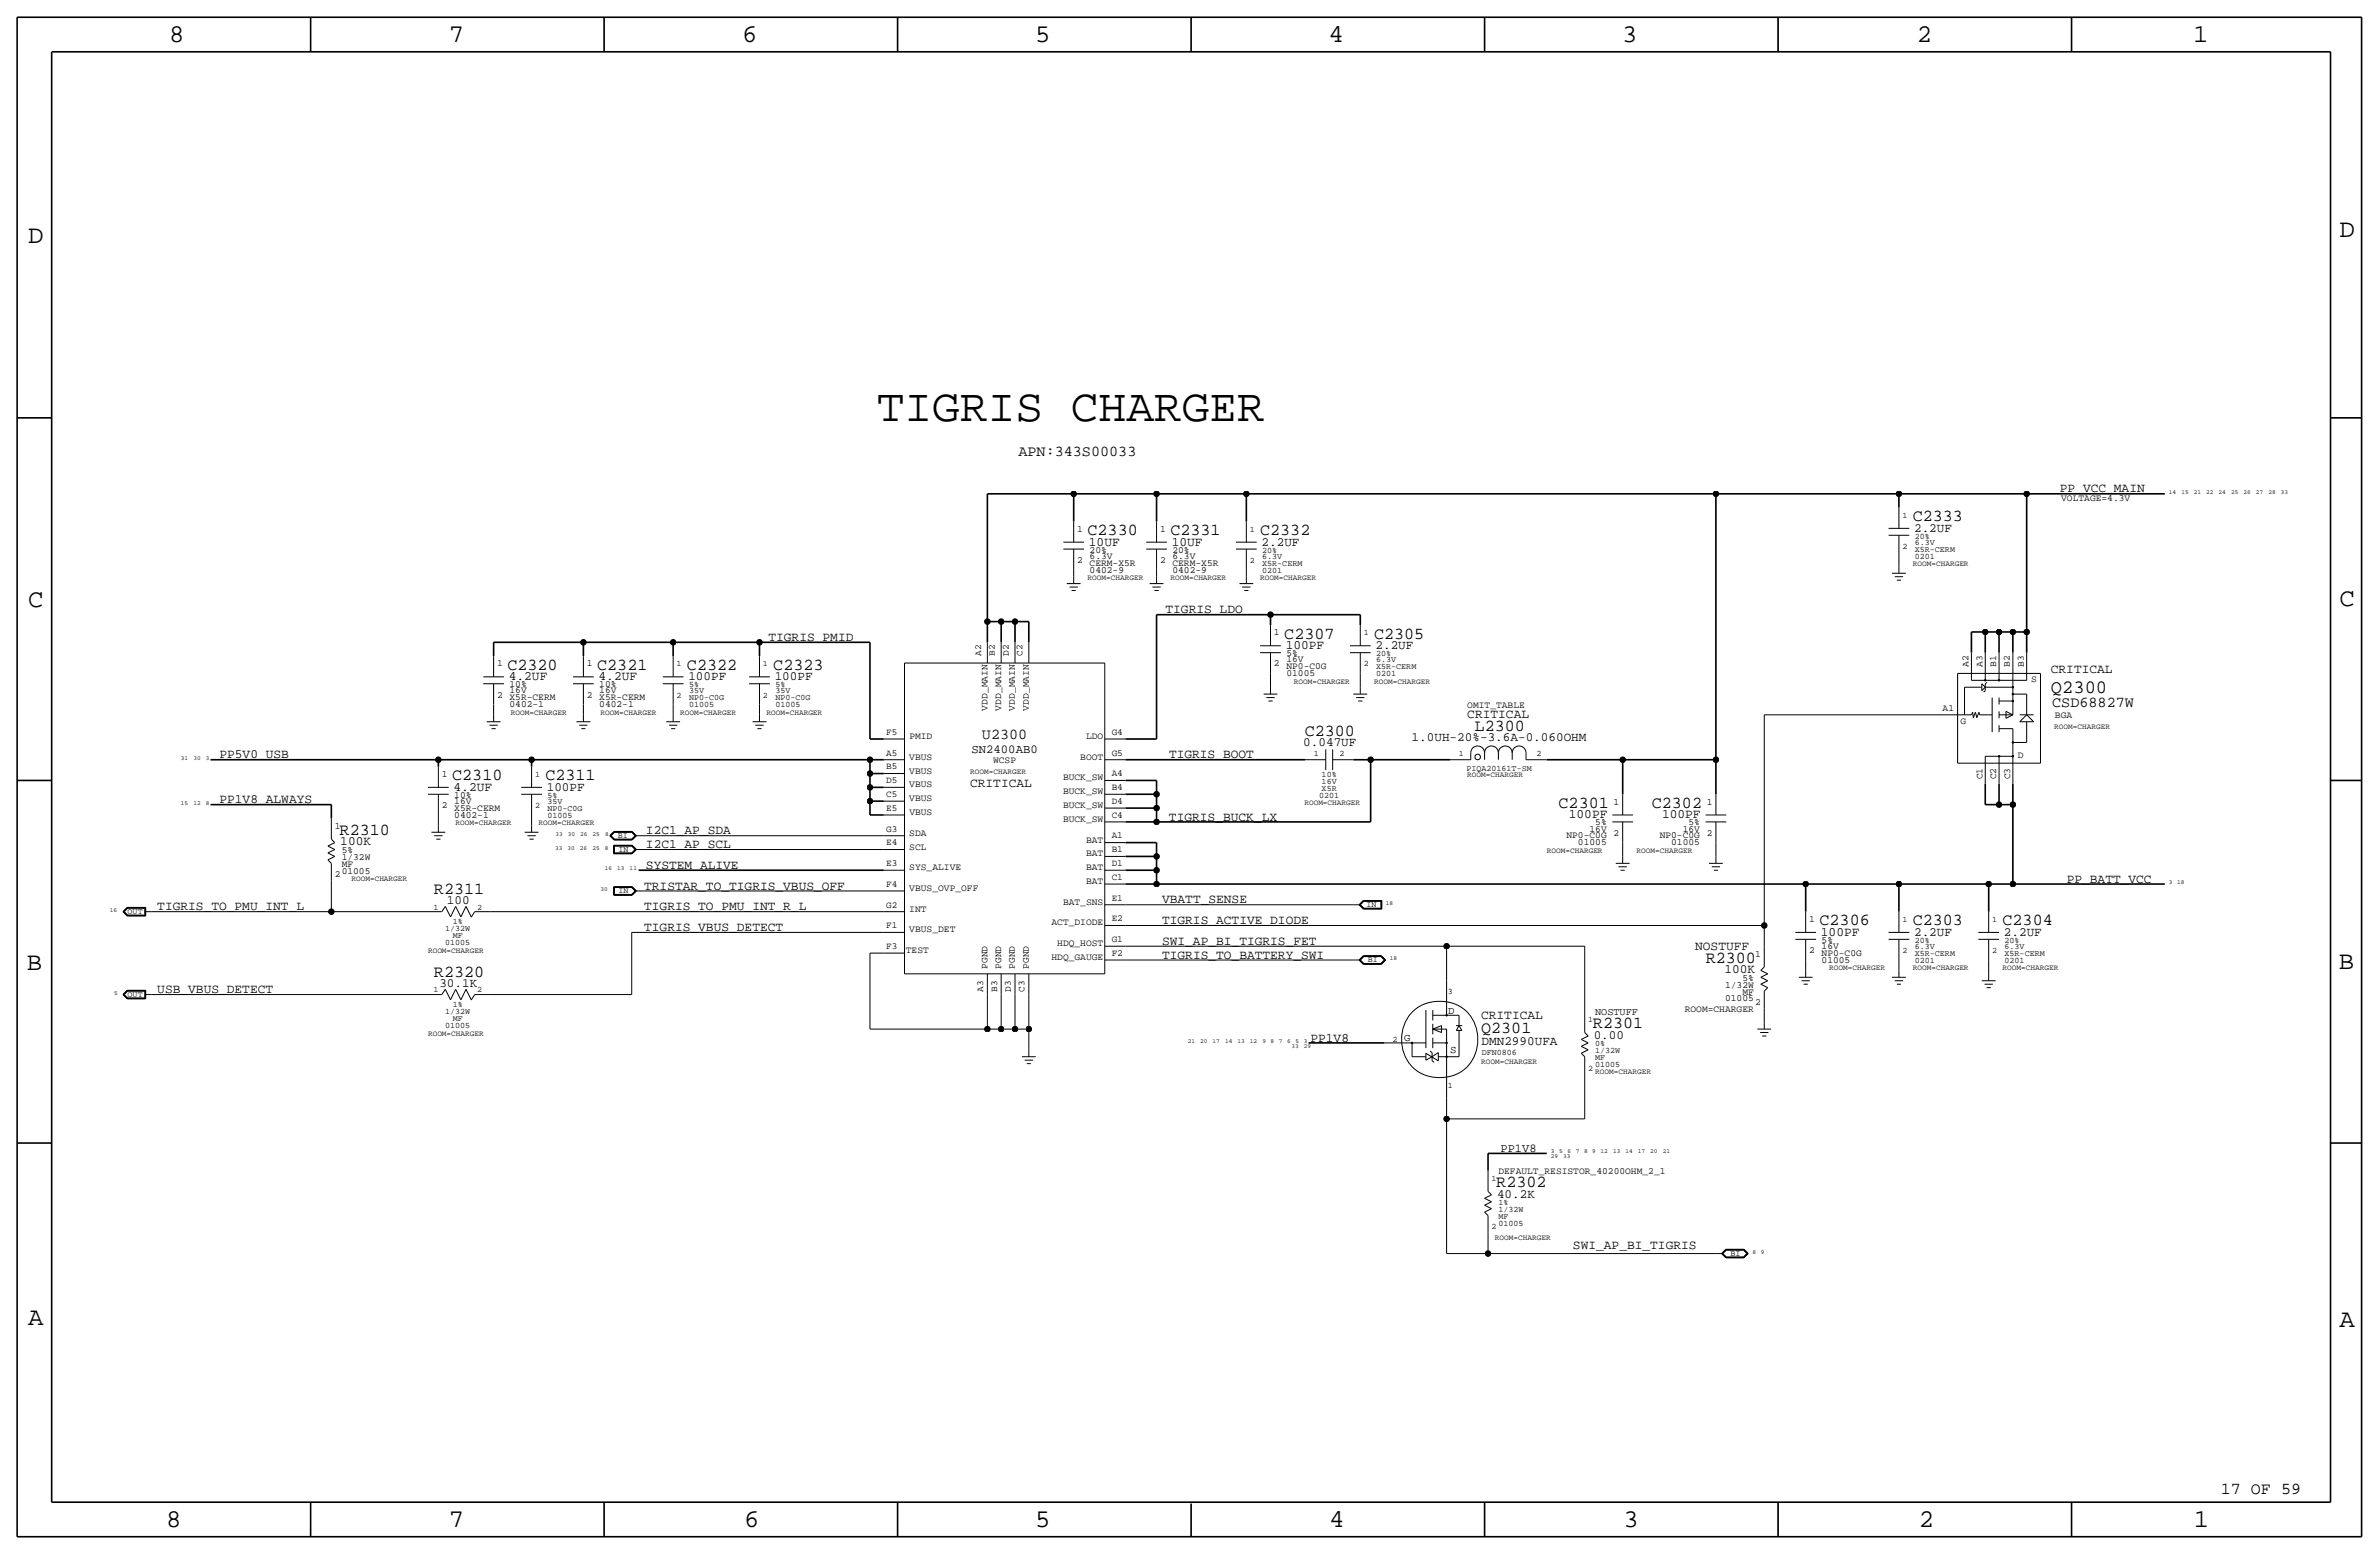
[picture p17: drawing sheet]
<svg xmlns="http://www.w3.org/2000/svg" width="875mm" height="572mm" viewBox="0 0 875 572" stroke-linecap="round" stroke-linejoin="round" font-family="sans-serif">
<defs><g id="words">
<text font-size="17" x="322.5" y="154.9">TIGRIS CHARGER</text>
<g font-size="9.4">
<text x="62.2" y="15.5">8</text>
<text x="165.1" y="15.5">7</text>
<text x="273" y="15.5">6</text>
<text x="380.7" y="15.5">5</text>
<text x="488.7" y="15.5">4</text>
<text x="596.6" y="15.5">3</text>
<text x="705" y="15.5">2</text>
<text x="806.6" y="15.5">1</text>
<text x="10.4" y="89.4">D</text>
<text x="860.5" y="87.1">D</text>
<text x="10.4" y="223.3">C</text>
<text x="860.5" y="222.8">C</text>
<text x="9.9" y="356.6">B</text>
<text x="860.2" y="356.4">B</text>
<text x="10.4" y="487.4">A</text>
<text x="860.5" y="488.2">A</text>
<text x="61.2" y="561.6">8</text>
<text x="165.1" y="561.6">7</text>
<text x="273.8" y="561.6">6</text>
<text x="380.7" y="561.6">5</text>
<text x="488.9" y="561.6">4</text>
<text x="597.1" y="561.6">3</text>
<text x="705.8" y="561.6">2</text>
<text x="806.9" y="561.6">1</text>
</g>
<text font-size="6.9" x="754.3" y="255">Q2300</text>
<g font-size="6.2">
<text x="703.5" y="191.8">C2333</text>
<text x="400" y="196.8">C2330</text>
<text x="430.5" y="196.8">C2331</text>
<text x="463.5" y="196.8">C2332</text>
<text x="472.4" y="234.9">C2307</text>
<text x="505.4" y="234.9">C2305</text>
<text x="186.6" y="246.4">C2320</text>
<text x="219.7" y="246.4">C2321</text>
<text x="252.7" y="246.4">C2322</text>
<text x="284.4" y="246.4">C2323</text>
<text x="542.4" y="269">L2300</text>
<text x="479.9" y="270.5">C2300</text>
<text x="166.3" y="287">C2310</text>
<text x="200.6" y="287">C2311</text>
<text x="573.3" y="297.2">C2301</text>
<text x="607.6" y="297.2">C2302</text>
<text x="124.9" y="307.1">R2310</text>
<text x="159.6" y="328.9">R2311</text>
<text x="669.2" y="340.4">C2306</text>
<text x="703.5" y="340.4">C2303</text>
<text x="736.5" y="340.4">C2304</text>
<text x="159.6" y="359.4">R2320</text>
<text x="627.4" y="354.1">R2300</text>
<text x="544.8" y="379.7">Q2301</text>
<text x="585.9" y="378.2">R2301</text>
<text x="550.4" y="436.6">R2302</text>
<text x="816.8" y="549.5">17 OF 59</text>
</g>
<g font-size="5.6">
<text x="374.6" y="167.6">APN:343S00033</text>
<text x="754.8" y="260.1">CSD68827W</text>
<text x="361.2" y="271.8">U2300</text>
</g>
<g font-size="4.7">
<text x="757.6" y="181.1">PP_VCC_MAIN</text>
<text x="704" y="195.6">2.2UF</text>
<text x="400.5" y="200.7">10UF</text>
<text x="431" y="200.7">10UF</text>
<text x="464" y="200.7">2.2UF</text>
<text x="428.7" y="225.6">TIGRIS_LDO</text>
<text x="282.7" y="235.7">TIGRIS_PMID</text>
<text x="472.9" y="238.8">100PF</text>
<text x="505.9" y="238.8">2.2UF</text>
<text x="187.1" y="250.2">4.2UF</text>
<text x="220.2" y="250.2">4.2UF</text>
<text x="253.2" y="250.2">100PF</text>
<text x="284.9" y="250.2">100PF</text>
<text x="754.3" y="247.7">CRITICAL</text>
<text x="539.7" y="264.2">CRITICAL</text>
<text x="479.4" y="274.3">0.047UF</text>
<text x="519.2" y="272.5">1.0UH-20%-3.6A-0.060OHM</text>
<text x="80.7" y="278.9">PP5V0_USB</text>
<text x="430" y="278.9">TIGRIS_BOOT</text>
<text x="166.8" y="290.8">4.2UF</text>
<text x="201.1" y="290.8">100PF</text>
<text x="356.8" y="289.6">CRITICAL</text>
<text x="80.7" y="295.4">PP1V8_ALWAYS</text>
<text x="430" y="301.8">TIGRIS_BUCK_LX</text>
<text x="577.1" y="301">100PF</text>
<text x="611.3" y="301">100PF</text>
<text x="125.2" y="310.9">100K</text>
<text x="237.6" y="306.9">I2C1_AP_SDA</text>
<text x="237.6" y="312">I2C1_AP_SCL</text>
<text x="237.6" y="319.6">SYSTEM_ALIVE</text>
<text x="236.9" y="327.2">TRISTAR_TO_TIGRIS_VBUS_OFF</text>
<text x="760.2" y="324.6">PP_BATT_VCC</text>
<text x="57.9" y="334.8">TIGRIS_TO_PMU_INT_L</text>
<text x="164.4" y="332.5">100</text>
<text x="236.9" y="334.8">TIGRIS_TO_PMU_INT_R_L</text>
<text x="427.4" y="332.2">VBATT_SENSE</text>
<text x="427.4" y="339.9">TIGRIS_ACTIVE_DIODE</text>
<text x="236.9" y="342.4">TIGRIS_VBUS_DETECT</text>
<text x="427.4" y="347.5">SWI_AP_BI_TIGRIS_FET</text>
<text x="669.7" y="344.2">100PF</text>
<text x="704" y="344.2">2.2UF</text>
<text x="737.1" y="344.2">2.2UF</text>
<text x="427.4" y="352.6">TIGRIS_TO_BATTERY_SWI</text>
<text x="623.5" y="349.2">NOSTUFF</text>
<text x="634.3" y="357.9">100K</text>
<text x="57.9" y="365.3">USB_VBUS_DETECT</text>
<text x="161.6" y="363">30.1K</text>
<text x="544.8" y="374.6">CRITICAL</text>
<text x="482" y="383">PP1V8</text>
<text x="586.2" y="382">0.00</text>
<text x="544.9" y="384.4">DMN2990UFA</text>
<text x="550.6" y="440.4">40.2K</text>
<text x="578.6" y="459.2">SWI_AP_BI_TIGRIS</text>
</g>
<text font-size="4.5" x="357.3" y="276.9">SN2400AB0</text>
<text font-size="4.4" x="551.9" y="423.7">PP1V8</text>
<g font-size="3.9">
<text x="532.7" y="372.9">D</text>
<text x="516.4" y="382.8">G</text>
<text x="533.4" y="387.3">S</text>
</g>
<text font-size="3.8" x="586.7" y="373.4">NOSTUFF</text>
<g font-size="3.5">
<text x="758.1" y="184.2">VOLTAGE=4.3V</text>
<text x="396.2" y="195.6">1</text>
<text x="426.7" y="195.6">1</text>
<text x="400.8" y="203.2">20%</text>
<text x="431.2" y="203.2">20%</text>
<text x="396.2" y="207">2</text>
<text x="400.8" y="208">CERM-X5R</text>
<text x="400.8" y="205.5">6.3V</text>
<text x="426.7" y="207">2</text>
<text x="431.2" y="208">CERM-X5R</text>
<text x="431.2" y="205.5">6.3V</text>
<text x="400.8" y="210.6">0402-9</text>
<text x="431.2" y="210.6">0402-9</text>
<text x="468.6" y="233.7">1</text>
<text x="182.8" y="245.1">1</text>
<text x="215.8" y="245.1">1</text>
<text x="360.9" y="241.3" transform="rotate(-90 360.9 241.3)">A2</text>
<text x="366" y="241.3" transform="rotate(-90 366 241.3)">B2</text>
<text x="371" y="241.3" transform="rotate(-90 371 241.3)">D2</text>
<text x="376.1" y="241.3" transform="rotate(-90 376.1 241.3)">C2</text>
<text x="468.6" y="245.1">2</text>
<text x="473.2" y="243.6">16V</text>
<text x="473.2" y="241.3">5%</text>
<text x="724.1" y="245.4" transform="rotate(-90 724.1 245.4)">A2</text>
<text x="729.1" y="245.4" transform="rotate(-90 729.1 245.4)">A3</text>
<text x="734.2" y="245.4" transform="rotate(-90 734.2 245.4)">B1</text>
<text x="739.2" y="245.4" transform="rotate(-90 739.2 245.4)">B2</text>
<text x="744.4" y="245.4" transform="rotate(-90 744.4 245.4)">B3</text>
<text x="473.2" y="248.7">01005</text>
<text x="473.2" y="246.1">NP0-C0G</text>
<text x="747.1" y="250.7">S</text>
<text x="182.8" y="256.5">2</text>
<text x="187.4" y="257.6">X5R-CERM</text>
<text x="187.4" y="252.7">10%</text>
<text x="187.4" y="255">16V</text>
<text x="215.8" y="256.5">2</text>
<text x="220.4" y="257.6">X5R-CERM</text>
<text x="220.4" y="252.7">10%</text>
<text x="220.4" y="255">16V</text>
<text x="187.4" y="260.1">0402-1</text>
<text x="220.4" y="260.1">0402-1</text>
<text x="363.2" y="261.3" transform="rotate(-90 363.2 261.3)">VDD_MAIN</text>
<text x="368.2" y="261.3" transform="rotate(-90 368.2 261.3)">VDD_MAIN</text>
<text x="373.3" y="261.3" transform="rotate(-90 373.3 261.3)">VDD_MAIN</text>
<text x="378.4" y="261.3" transform="rotate(-90 378.4 261.3)">VDD_MAIN</text>
<text x="539.7" y="260.4">OMIT_TABLE</text>
<text x="714.5" y="261.4">A1</text>
<text x="755.9" y="263.9">BGA</text>
<text x="721.1" y="266.2">G</text>
<text x="326" y="270.3">F5</text>
<text x="334.5" y="271.8">PMID</text>
<text x="399.5" y="271.8">LDO</text>
<text x="408.9" y="270.3">G4</text>
<text x="326" y="277.9">A5</text>
<text x="334.5" y="279.4">VBUS</text>
<text x="365.3" y="280.7">WCSP</text>
<text x="397.4" y="279.4">BOOT</text>
<text x="408.9" y="277.9">G5</text>
<text x="742.1" y="278.6">D</text>
<text x="162.5" y="285.7">1</text>
<text x="326" y="283">B5</text>
<text x="334.5" y="284.5">VBUS</text>
<text x="391" y="287">BUCK_SW</text>
<text x="408.9" y="285.5">A4</text>
<text x="729.2" y="286.6" transform="rotate(-90 729.2 286.6)">C1</text>
<text x="734.3" y="286.6" transform="rotate(-90 734.3 286.6)">C2</text>
<text x="739.3" y="286.6" transform="rotate(-90 739.3 286.6)">C3</text>
<text x="167.1" y="293.4">10%</text>
<text x="326" y="293.1">C5</text>
<text x="326" y="288">D5</text>
<text x="334.5" y="289.6">VBUS</text>
<text x="391" y="292.1">BUCK_SW</text>
<text x="408.9" y="290.6">B4</text>
<text x="162.5" y="297.2">2</text>
<text x="167.1" y="295.7">16V</text>
<text x="167.1" y="298.2">X5R-CERM</text>
<text x="326" y="298.2">E5</text>
<text x="334.5" y="294.6">VBUS</text>
<text x="334.5" y="299.7">VBUS</text>
<text x="391" y="297.2">BUCK_SW</text>
<text x="408.9" y="295.7">D4</text>
<text x="593.5" y="295.9">1</text>
<text x="627.8" y="295.9">1</text>
<text x="123.1" y="304.8">1</text>
<text x="167.1" y="300.7">0402-1</text>
<text x="326" y="305.8">G3</text>
<text x="391" y="302.3">BUCK_SW</text>
<text x="408.9" y="300.7">C4</text>
<text x="584.6" y="305.8">16V</text>
<text x="586.8" y="303.5">5%</text>
<text x="618.9" y="305.8">16V</text>
<text x="621.1" y="303.5">5%</text>
<text x="326" y="310.9">E4</text>
<text x="334.5" y="307.3">SDA</text>
<text x="399.5" y="309.9">BAT</text>
<text x="408.9" y="308.4">A1</text>
<text x="576.2" y="308.4">NP0-C0G</text>
<text x="580.4" y="310.9">01005</text>
<text x="593.5" y="307.3">2</text>
<text x="610.5" y="308.4">NP0-C0G</text>
<text x="614.7" y="310.9">01005</text>
<text x="627.8" y="307.3">2</text>
<text x="125.7" y="313.7">5%</text>
<text x="125.7" y="316.2">1/32W</text>
<text x="334.5" y="312.4">SCL</text>
<text x="399.5" y="315">BAT</text>
<text x="408.9" y="313.4">B1</text>
<text x="123.1" y="322.6">2</text>
<text x="125.7" y="318.8">MF</text>
<text x="125.7" y="321.3">01005</text>
<text x="326" y="318.5">E3</text>
<text x="334.5" y="320">SYS_ALIVE</text>
<text x="399.5" y="320">BAT</text>
<text x="408.9" y="323.6">C1</text>
<text x="408.9" y="318.5">D1</text>
<text x="326" y="326.1">F4</text>
<text x="334.5" y="327.7">VBUS_OVP_OFF</text>
<text x="399.5" y="325.1">BAT</text>
<text x="326" y="333.8">G2</text>
<text x="334.5" y="335.3">INT</text>
<text x="391" y="332.7">BAT_SNS</text>
<text x="408.9" y="331.2">E1</text>
<text x="326" y="341.4">F1</text>
<text x="386.8" y="340.4">ACT_DIODE</text>
<text x="408.9" y="338.8">E2</text>
<text x="665.4" y="339.1">1</text>
<text x="334.5" y="342.9">VBUS_DET</text>
<text x="388.9" y="348">HDQ_HOST</text>
<text x="408.9" y="346.5">G1</text>
<text x="670" y="346.7">5%</text>
<text x="326" y="349">F3</text>
<text x="333.2" y="350.5">TEST</text>
<text x="386.8" y="353.1">HDQ_GAUGE</text>
<text x="408.9" y="351.5">F2</text>
<text x="645.5" y="351.8">1</text>
<text x="665.4" y="350.5">2</text>
<text x="670" y="349">16V</text>
<text x="670" y="351.5">NP0-C0G</text>
<text x="363.2" y="356.4" transform="rotate(-90 363.2 356.4)">PGND</text>
<text x="368.2" y="356.4" transform="rotate(-90 368.2 356.4)">PGND</text>
<text x="373.3" y="356.4" transform="rotate(-90 373.3 356.4)">PGND</text>
<text x="378.4" y="356.4" transform="rotate(-90 378.4 356.4)">PGND</text>
<text x="670" y="354.1">01005</text>
<text x="361.6" y="364.8" transform="rotate(-90 361.6 364.8)">A3</text>
<text x="366.7" y="364.8" transform="rotate(-90 366.7 364.8)">B3</text>
<text x="371.8" y="364.8" transform="rotate(-90 371.8 364.8)">D3</text>
<text x="376.9" y="364.8" transform="rotate(-90 376.9 364.8)">C3</text>
<text x="634.5" y="363.2">1/32W</text>
<text x="640.9" y="360.7">5%</text>
<text x="640.9" y="365.8">MF</text>
<text x="634.5" y="368.3">01005</text>
<text x="645.5" y="369.6">2</text>
<text x="619.7" y="372.1">ROOM=CHARGER</text>
<text x="551.1" y="431.8">DEFAULT_RESISTOR_40200OHM_2_1</text>
</g>
<g font-size="3.1">
<text x="699.7" y="190.5">1</text>
<text x="459.7" y="195.6">1</text>
<text x="464.3" y="203.2">20%</text>
<text x="699.7" y="201.9">2</text>
<text x="704.3" y="202.9">X5R-CERM</text>
<text x="704.3" y="200.4">6.3V</text>
<text x="704.3" y="198.1">20%</text>
<text x="459.7" y="207">2</text>
<text x="464.3" y="205.5">6.3V</text>
<text x="464.3" y="208">X5R-CERM</text>
<text x="704.3" y="205.5">0201</text>
<text x="464.3" y="210.6">0201</text>
<text x="501.6" y="233.7">1</text>
<text x="248.9" y="245.1">1</text>
<text x="280.6" y="245.1">1</text>
<text x="501.6" y="245.1">2</text>
<text x="506.2" y="243.6">6.3V</text>
<text x="506.2" y="241.3">20%</text>
<text x="506.2" y="248.7">0201</text>
<text x="506.2" y="246.1">X5R-CERM</text>
<text x="248.9" y="256.5">2</text>
<text x="253.4" y="255">35V</text>
<text x="253.4" y="252.7">5%</text>
<text x="253.4" y="257.6">NP0-C0G</text>
<text x="280.6" y="256.5">2</text>
<text x="285.2" y="255">35V</text>
<text x="285.2" y="252.7">5%</text>
<text x="285.2" y="257.6">NP0-C0G</text>
<text x="253.4" y="260.1">01005</text>
<text x="285.2" y="260.1">01005</text>
<text x="483.2" y="278.1">1</text>
<text x="492.7" y="278.1">2</text>
<text x="536.6" y="278.1">1</text>
<text x="565.1" y="278.1">2</text>
<text x="196.8" y="285.8">1</text>
<text x="486.1" y="285.8">10%</text>
<text x="539.4" y="283.5">PIQA20161T-SM</text>
<text x="201.4" y="293.4">5%</text>
<text x="485.2" y="293.4">0201</text>
<text x="486.1" y="288.3">16V</text>
<text x="486.1" y="290.8">X5R</text>
<text x="196.8" y="297.2">2</text>
<text x="201.4" y="295.7">35V</text>
<text x="201.4" y="298.2">NP0-C0G</text>
<text x="201.4" y="300.7">01005</text>
<text x="227.3" y="308.1">BI</text>
<text x="227.5" y="313.2">IN</text>
<text x="227.5" y="328.4">IN</text>
<text x="159.4" y="334.5">1</text>
<text x="175.5" y="334.5">2</text>
<text x="502.6" y="333.5">IN</text>
<text x="46.9" y="336">OUT</text>
<text x="166.5" y="339.9">1%</text>
<text x="699.7" y="339.1">1</text>
<text x="732.7" y="339.1">1</text>
<text x="163.7" y="347.5">01005</text>
<text x="163.7" y="342.4">1/32W</text>
<text x="166.5" y="344.9">MF</text>
<text x="704.3" y="346.7">20%</text>
<text x="737.3" y="346.7">20%</text>
<text x="503.1" y="353.8">BI</text>
<text x="699.7" y="350.5">2</text>
<text x="704.3" y="351.5">X5R-CERM</text>
<text x="704.3" y="349">6.3V</text>
<text x="732.7" y="350.5">2</text>
<text x="737.3" y="349">6.3V</text>
<text x="737.3" y="351.5">X5R-CERM</text>
<text x="704.3" y="354.1">0201</text>
<text x="737.3" y="354.1">0201</text>
<text x="159.4" y="365">1</text>
<text x="175.5" y="365">2</text>
<text x="532.6" y="365.5">3</text>
<text x="46.9" y="366.5">OUT</text>
<text x="166.5" y="370.3">1%</text>
<text x="163.7" y="378">01005</text>
<text x="163.7" y="372.9">1/32W</text>
<text x="166.5" y="375.4">MF</text>
<text x="584.2" y="375.9">1</text>
<text x="512.2" y="383">2</text>
<text x="545" y="387.9">DFN0806</text>
<text x="586.7" y="387.3">1/32W</text>
<text x="586.7" y="389.9">MF</text>
<text x="586.7" y="384.8">0%</text>
<text x="584.2" y="393.7">2</text>
<text x="586.7" y="392.4">01005</text>
<text x="532.6" y="400.3">1</text>
<text x="548.6" y="434.3">1</text>
<text x="551.1" y="443.2">1%</text>
<text x="551.1" y="445.8">1/32W</text>
<text x="551.1" y="448.3">MF</text>
<text x="548.6" y="452.1">2</text>
<text x="551.1" y="450.9">01005</text>
<text x="636.5" y="461.8">BI</text>
</g>
<g font-size="2.9">
<text x="703.5" y="208.3">ROOM=CHARGER</text>
<text x="400" y="213.4">ROOM=CHARGER</text>
<text x="430.5" y="213.4">ROOM=CHARGER</text>
<text x="463.5" y="213.4">ROOM=CHARGER</text>
<text x="475.9" y="251.5">ROOM=CHARGER</text>
<text x="505.4" y="251.5">ROOM=CHARGER</text>
<text x="187.9" y="262.9">ROOM=CHARGER</text>
<text x="220.9" y="262.9">ROOM=CHARGER</text>
<text x="250.1" y="262.9">ROOM=CHARGER</text>
<text x="281.9" y="262.9">ROOM=CHARGER</text>
<text x="755.6" y="268">ROOM=CHARGER</text>
<text x="356.8" y="284.5">ROOM=CHARGER</text>
<text x="539.7" y="285.8">ROOM=CHARGER</text>
<text x="479.8" y="295.9">ROOM=CHARGER</text>
<text x="167.6" y="303.5">ROOM=CHARGER</text>
<text x="198.1" y="303.5">ROOM=CHARGER</text>
<text x="568.9" y="313.7">ROOM=CHARGER</text>
<text x="601.9" y="313.7">ROOM=CHARGER</text>
<text x="129.2" y="323.8">ROOM=CHARGER</text>
<text x="157.4" y="350.5">ROOM=CHARGER</text>
<text x="672.8" y="356.9">ROOM=CHARGER</text>
<text x="703.5" y="356.9">ROOM=CHARGER</text>
<text x="736.6" y="356.9">ROOM=CHARGER</text>
<text x="157.4" y="381">ROOM=CHARGER</text>
<text x="544.8" y="391.2">ROOM=CHARGER</text>
<text x="586.7" y="395">ROOM=CHARGER</text>
<text x="549.9" y="455.9">ROOM=CHARGER</text>
</g>
<g font-size="2.3">
<text x="797.8" y="181.6">14</text>
<text x="802.3" y="181.6">15</text>
<text x="806.9" y="181.6">21</text>
<text x="811.5" y="181.6">22</text>
<text x="816" y="181.6">24</text>
<text x="820.6" y="181.6">25</text>
<text x="825.2" y="181.6">26</text>
<text x="829.8" y="181.6">27</text>
<text x="834.3" y="181.6">28</text>
<text x="838.9" y="181.6">33</text>
<text x="66.5" y="279.4">31</text>
<text x="71.1" y="279.4">30</text>
<text x="75.7" y="279.4">3</text>
<text x="66.5" y="295.9">15</text>
<text x="71.1" y="295.9">12</text>
<text x="75.7" y="295.9">8</text>
<text x="204.3" y="307.3">33</text>
<text x="208.8" y="307.3">30</text>
<text x="213.4" y="307.3">26</text>
<text x="218" y="307.3">25</text>
<text x="222.6" y="307.3">8</text>
<text x="204.2" y="312.4">33</text>
<text x="208.7" y="312.4">30</text>
<text x="213.3" y="312.4">26</text>
<text x="217.9" y="312.4">25</text>
<text x="222.5" y="312.4">8</text>
<text x="222.5" y="320">16</text>
<text x="227" y="320">13</text>
<text x="231.6" y="320">11</text>
<text x="220.9" y="327.7">30</text>
<text x="797.8" y="325.1">3</text>
<text x="800.8" y="325.1">18</text>
<text x="40.4" y="335.3">16</text>
<text x="509.8" y="332.7">18</text>
<text x="511.2" y="353.1">18</text>
<text x="42" y="365.8">5</text>
<text x="436.9" y="383.5">21</text>
<text x="441.5" y="383.5">20</text>
<text x="446" y="383.5">17</text>
<text x="450.6" y="383.5">14</text>
<text x="455.2" y="383.5">13</text>
<text x="459.7" y="383.5">12</text>
<text x="464.3" y="383.5">9</text>
<text x="467.4" y="383.5">8</text>
<text x="470.4" y="383.5">7</text>
<text x="473.5" y="383.5">6</text>
<text x="476.5" y="383.5">5</text>
<text x="479.5" y="383.5">3</text>
<text x="475" y="385.4">33</text>
<text x="479.6" y="385.4">29</text>
<text x="570.4" y="424.2">3</text>
<text x="573.5" y="424.2">5</text>
<text x="576.5" y="424.2">6</text>
<text x="579.6" y="424.2">7</text>
<text x="582.6" y="424.2">8</text>
<text x="585.7" y="424.2">9</text>
<text x="588.7" y="424.2">12</text>
<text x="593.3" y="424.2">13</text>
<text x="597.9" y="424.2">14</text>
<text x="602.4" y="424.2">17</text>
<text x="607" y="424.2">20</text>
<text x="611.6" y="424.2">21</text>
<text x="570.4" y="426">29</text>
<text x="575" y="426">33</text>
<text x="644.6" y="461">8</text>
<text x="647.6" y="461">9</text>
</g>
</g></defs>
<g fill="none" stroke="#000" stroke-width=".37">
<path d="M391.1 199.4h7.6zM394.9 191.8v7.6zM421.6 199.4h7.6zM425.4 191.8v7.6zM454.6 199.4h7.6zM458.4 191.8v7.6zM694.6 196.9h7.7zM694.6 194.3h7.7zM698.5 186.7v7.6zM698.5 196.8v7.7zM391.1 201.9h7.6zM392.4 214.6h5.1z"/>
<path d="M393.4 215.9h3zM394.2 217.2h1.5zM394.9 209.6v2.5zM394.9 212.1v2.5zM394.9 201.9v7.7zM421.6 201.9h7.6zM422.9 214.6h5zM423.9 215.9h3zM424.6 217.2h1.6zM425.4 209.6v2.5zM425.4 212.1v2.5zM425.4 201.9v7.7z"/>
<path d="M454.6 201.9h7.6zM455.9 214.6h5.1zM456.9 215.9h3zM457.7 217.2h1.5zM458.4 209.6v2.5zM458.4 212.1v2.5zM458.4 201.9v7.7zM695.9 210.8h5.1zM696.9 212.1h3.1zM697.7 213.4h1.5zM698.5 204.5v3.8zM698.5 208.3v2.5z"/>
<path d="M363.2 236.2v7.6zM368.3 236.2v7.6zM373.3 236.2v7.6zM378.4 236.2v7.6zM463.5 237.5h7.6zM467.3 229.9v7.6zM496.5 237.5h7.6zM500.3 229.9v7.6zM177.7 248.9h7.7zM177.7 251.5h7.7zM181.6 259.1v3.8zM181.6 241.3v7.6z"/>
<path d="M181.6 251.5v7.6zM210.8 248.9h7.6zM210.8 251.5h7.6zM214.6 259.1v3.8zM214.6 241.3v7.6zM214.6 251.5v7.6zM243.8 251.5h7.6zM243.8 248.9h7.6zM247.6 259.1v3.8zM247.6 241.3v7.6zM247.6 251.5v7.6zM275.5 251.5h7.7z"/>
<path d="M275.5 248.9h7.7zM279.3 259.1v3.8zM279.3 241.3v7.6zM279.3 251.5v7.6zM332.7 243.8v114.3zM332.7 243.8h73.7zM406.4 243.8v114.3zM463.5 240h7.6zM464.8 255.3h5.1zM465.8 256.5h3zM466.5 257.8h1.6zM467.3 247.7v5z"/>
<path d="M467.3 252.7v2.6zM467.3 240v7.7zM496.5 240h7.6zM497.8 255.3h5.1zM498.8 256.5h3.1zM499.6 257.8h1.5zM500.3 247.7v5zM500.3 252.7v2.6zM500.3 240v7.7zM720 247.7h30.5zM720 247.6v33.1zM722.6 252.7h6.3z"/>
<path d="M722.6 252.7v10.2zM725.1 240v10.2zM725.1 250.2h20.3zM728.9 254l1.3-1.3zM728.9 251.5v2.5zM728.9 251.5l1.3 1.2zM729.6 254.6l.6-.6zM730.2 251.5l.6-.5zM730.2 252.7h10.2zM730.2 240v10.2zM730.2 251.5v2.5zM732.7 256.5v12.7z"/>
<path d="M735.3 257.8h5.1zM735.3 256.5v2.6zM735.3 240v10.2zM740.4 255.3h5zM740.4 240v22.9zM745.4 240v10.2zM745.4 255.3v7.6zM750.5 247.7v33zM179 265.4h5.1zM180 266.7h3.1zM180.8 268h1.5zM181.6 262.9v2.5z"/>
<path d="M212 265.4h5.1zM213.1 266.7h3zM213.8 268h1.5zM214.6 262.9v2.5zM245.1 265.4h5zM246.1 266.7h3zM246.8 268h1.6zM247.6 262.9v2.5zM276.8 265.4h5.1zM277.8 266.7h3.1zM278.6 268h1.5zM279.3 262.9v2.5z"/>
<path d="M325.1 271.8h7.6zM325.1 279.4h7.6zM406.4 279.4h7.6zM406.4 271.8h7.6zM480 279.4h7.6zM487.6 275.6v7.6zM490.2 275.6v7.6zM490.2 279.4h7.6zM533.4 279.4h7.6zM541 276.9v2.5zM541 276.9a2.54 2.54 0 0 1 2.5-2.6 2.54 2.54 0 0 1 2.6 2.6 2.54 2.54 0 0 1 2.5-2.6 2.54 2.54 0 0 1 2.5 2.6 2.54 2.54 0 0 1 2.6-2.6 2.54 2.54 0 0 1 2.5 2.6 2.54 2.54 0 0 1 2.6-2.6 2.54 2.54 0 0 1 2.5 2.6M546.1 276.9v2.5z"/>
<path d="M551.1 276.9v2.5zM556.2 276.9v2.5zM561.3 279.4h7.6zM561.3 276.9v2.5zM648.9 262.9v77.5zM648.9 262.9h63.5zM712.4 262.9h10.1zM722.5 262.9h.1M722.6 262.9h2.5zM725.6 261.9l.2 2.1zM725.6 261.9l-.5 1zM726.6 261.9l.5 2.1z"/>
<path d="M726.6 261.9l-.8 2.1zM727.9 261.9l.2 1zM727.9 261.9l-.8 2.1zM728.1 262.9h4.6zM730.2 278.1h10.2zM730.2 278.1v10.2zM735.3 268h5.1zM735.3 262.9h5.1zM735.3 266.7v2.5zM735.3 278.1v10.2zM735.3 261.6v2.6zM737.8 261.6v2.6z"/>
<path d="M737.8 264.2l2.6-1.3zM737.8 261.6l2.6 1.3zM740.4 268v20.3zM740.4 273.1h5zM742.9 262.9h5.1zM742.9 265.4h5.1zM745.4 262.9l2.6 2.5zM745.4 265.4v7.7zM745.4 262.9l-2.5 2.5zM157.4 292.1h7.6zM157.4 289.6h7.6zM161.2 299.7v3.8z"/>
<path d="M161.2 281.9v7.7zM161.2 292.1v7.6zM191.7 289.6h7.6zM191.7 292.1h7.6zM195.5 299.7v3.8zM195.5 281.9v7.7zM195.5 292.1v7.6zM325.1 299.7h7.6zM325.1 294.6h7.6zM325.1 284.5h7.6zM325.1 289.6h7.6zM406.4 297.2h7.6z"/>
<path d="M406.4 292.1h7.6zM406.4 287h7.6zM593 299.7h7.7zM596.9 292.1v7.6zM627.3 299.7h7.7zM631.1 292.1v7.6zM720 280.7h30.5zM120.6 316.2l1.3 1.3zM120.6 313.7l2.5 1.3zM120.6 311.2l2.5 1.2zM120.6 311.2l2.5-1.3zM120.6 316.2l2.5-1.2z"/>
<path d="M120.6 313.7l2.5-1.3zM121.9 301v7.6zM121.9 317.5v6.4zM121.9 308.6l1.2 1.3zM158.7 306.1h5.1zM159.7 307.3h3.1zM160.5 308.6h1.5zM161.2 303.5v2.6zM193 306.1h5.1zM194 307.3h3.1zM194.8 308.6h1.5zM195.5 303.5v2.6z"/>
<path d="M224.3 307.3l1.6 1.6zM224.3 307.3l1.6-1.5zM224.4 307.3l1.5 1.5zM224.4 307.3l1.5-1.4zM224.6 307.3l1.4 1.4zM224.7 307.3l1.3 1.3zM224.7 307.3l1.3-1.2zM225.7 310.8v3.2zM225.7 314h6.8zM225.7 310.8h6.8zM225.8 310.9h6.7zM225.8 310.9v3z"/>
<path d="M225.8 313.9h6.7zM225.9 308.9h6.6zM225.9 305.8h6.6zM225.9 305.9h6.6zM225.9 311v2.8zM225.9 313.8h6.5zM225.9 308.8h6.6zM225.9 311h6.5zM226 306h6.4zM226 306l-1.4 1.3zM226 308.7h6.4zM226 311.2v2.5z"/>
<path d="M226 313.7h6.4zM226 308.6h6.4zM226 311.2h6.4zM226 306.1h6.4zM232.4 311.1l1.2 1.3zM232.4 306.1l1.2 1.2zM232.4 313.7l1.2-1.3zM232.4 308.6l1.2-1.3zM232.4 313.8l1.4-1.4zM232.4 308.7l1.4-1.4zM232.4 311l1.4 1.4zM232.4 306l1.4 1.3z"/>
<path d="M232.5 308.8l1.4-1.5zM232.5 310.9l1.4 1.5zM232.5 305.9l1.4 1.4zM232.5 310.8l1.6 1.6zM232.5 305.8l1.6 1.5zM232.5 314l1.6-1.6zM232.5 308.9l1.6-1.6zM233.6 312.4h2.6zM233.6 307.3h2.6zM233.9 312.4l-1.4 1.5zM236.2 312.4h88.9zM236.2 307.3h88.9z"/>
<path d="M325.1 312.4h7.6zM325.1 307.3h7.6zM406.4 315h7.6zM406.4 309.9h7.6zM406.4 302.3h7.6zM593 302.3h7.7zM594.3 317.5h5.1zM595.3 318.8h3.1zM596.9 309.9v5.1zM596.9 315v2.5zM596.9 302.3v7.6zM627.3 302.3h7.7z"/>
<path d="M628.6 317.5h5.1zM629.6 318.8h3.1zM631.1 309.9v5.1zM631.1 315v2.5zM631.1 302.3v7.6zM45.2 335.3l1.6 1.6zM45.2 335.3l1.6-1.6zM45.4 335.3l1.4-1.5zM45.4 335.3l1.4 1.5zM45.5 335.3l1.4 1.4zM45.7 335.3l1.2-1.3zM45.7 335.3l1.2 1.3z"/>
<path d="M46.8 333.7h6.8zM46.8 336.9h6.8zM46.8 336.8h6.7zM46.8 333.8h6.7zM46.9 336.7h6.5zM46.9 333.9l-1.4 1.4zM46.9 333.9h6.5zM46.9 334h6.4zM46.9 336.6h6.4zM53.3 335.3h2.5zM53.3 334v2.5zM53.4 333.9v2.8z"/>
<path d="M53.5 333.8v3zM53.6 333.7v3.2zM55.8 335.3h66.1zM121.9 335.3h35.5zM121.9 323.9v11.4zM157.4 335.3h5.1zM163.8 333.3l-1.3 2zM163.8 333.3l1.9 3.9zM167.6 333.3l-1.9 3.9zM167.6 333.3l1.9 3.9zM171.4 333.3l1.9 3.9zM171.4 333.3l-1.9 3.9z"/>
<path d="M174.6 335.3l-1.3 2zM174.6 335.3h5.7zM180.3 335.3h144.8zM225.7 326.1v3.1zM225.7 329.2h6.8zM225.7 326.1h6.8zM225.8 326.2h6.7zM225.8 326.2v2.9zM225.8 329.1h6.7zM225.9 326.3v2.7zM225.9 329h6.5zM225.9 326.3h6.5z"/>
<path d="M226 326.4v2.5zM226 328.9h6.4zM226 326.4h6.4zM232.4 326.4l1.2 1.3zM232.4 328.9l1.2-1.2zM232.4 329l1.4-1.3zM232.4 326.3l1.4 1.4zM232.5 329.1l1.4-1.4zM232.5 326.2l1.4 1.5zM232.5 326.1l1.6 1.6zM232.5 329.2l1.6-1.5zM233.6 327.7h2.6z"/>
<path d="M236.2 327.7h88.9zM325.1 335.3h7.6zM325.1 327.7h7.6zM325.1 320h7.6zM406.4 332.7h7.6zM406.4 325.1h7.6zM406.4 320h7.6zM414 332.7h83.8zM497.8 332.7h2.5zM499.9 332.7l1.5 1.6zM499.9 332.7l1.5-1.5zM500 332.7l1.5-1.4z"/>
<path d="M500 332.7l1.5 1.5zM500.2 332.7l1.3-1.3zM500.2 332.7l1.3 1.4zM500.3 332.7l1.3 1.3zM500.3 332.7l1.3-1.2zM501.4 331.2h6.9zM501.4 334.3h6.9zM501.5 334.2h6.7zM501.5 331.3h6.7zM501.5 334.1h6.5zM501.5 331.4h6.6zM501.6 331.5h6.4z"/>
<path d="M501.6 334h6.4zM508 331.5v2.5zM508 331.4v2.7zM508.2 331.3v2.9zM508.3 331.2v3.1zM596.1 320h1.5zM630.4 320h1.5zM664.2 335.3v7.6zM698.5 335.3v7.6zM731.5 335.3v7.6zM232.4 342.9v22.9zM232.4 342.9h92.7z"/>
<path d="M320 350.5h5.1zM320 350.5v28zM325.1 350.5h7.6zM325.1 342.9h7.6zM332.7 358.1h73.7zM363.2 358.1v7.7zM368.3 358.1v7.7zM373.3 358.1v7.7zM378.4 358.1v7.7zM406.4 348h7.6zM406.4 353.1h7.6zM406.4 340.4h7.6z"/>
<path d="M414 340.4h234.9zM414 348h118.1zM414 353.1h83.8zM497.8 353.1h2.5zM499.9 353.1l1.5 1.5zM499.9 353.1l1.5-1.6zM500 353.1l1.5-1.5zM500 353.1l1.5 1.4zM500.2 353.1l1.3-1.4zM500.2 353.1l1.3 1.3zM500.3 353.1l1.3 1.2zM500.3 353.1l1.3-1.3z"/>
<path d="M501.4 354.6h6.7zM501.4 351.5h6.7zM501.5 351.6h6.5zM501.5 354.5h6.6zM501.5 354.4h6.5zM501.5 351.7h6.5zM501.6 354.3h6.4zM501.6 351.8h6.4zM508 351.8l1.2 1.3zM508 354.3l1.2-1.2zM508 354.4l1.4-1.3zM508 351.7l1.4 1.4z"/>
<path d="M508 354.5l1.5-1.4zM508.1 351.6l1.4 1.5zM508.1 351.5l1.6 1.6zM508.1 354.6l1.6-1.5zM532.1 348h50.8zM532.1 348v12.7zM582.9 348v24.1zM647.7 356.9l1.2-1.3zM647.7 356.9l2.5 1.2zM647.7 359.4l2.5 1.3zM647.7 359.4l2.5-1.3zM648.9 340.4v7.6z"/>
<path d="M648.9 348v7.6zM660.4 345.4h7.6zM660.4 342.9h7.6zM661.6 359.4h5.1zM664.2 353.1v3.8zM664.2 356.9v2.5zM664.2 345.4v7.7zM694.6 345.4h7.7zM694.6 342.9h7.7zM695.9 359.4h5.1zM698.5 353.1v3.8zM698.5 356.9v2.5z"/>
<path d="M698.5 345.4v7.7zM727.7 342.9h7.6zM727.7 345.4h7.6zM731.5 353.1v5zM731.5 358.1v2.6zM731.5 345.4v7.7zM45.2 365.8l1.6 1.5zM45.2 365.8l1.6-1.6zM45.4 365.8l1.4-1.5zM45.4 365.8l1.4 1.4zM45.5 365.8l1.4 1.3zM45.7 365.8l1.2-1.3z"/>
<path d="M45.7 365.8l1.2 1.2zM46.8 364.2h6.8zM46.8 367.3h6.8zM46.8 367.2h6.7zM46.8 364.3h6.7zM46.9 367.1h6.5zM46.9 364.4l-1.4 1.4zM46.9 364.4h6.5zM46.9 364.5h6.4zM46.9 367h6.4zM53.3 365.8h2.5zM53.3 364.5v2.5z"/>
<path d="M53.4 364.4v2.7zM53.5 364.3v2.9zM53.6 364.2v3.1zM55.8 365.8h101.6zM157.4 365.8h5.1zM163.8 363.8l-1.3 2zM163.8 363.8l1.9 3.9zM167.6 363.8l-1.9 3.9zM167.6 363.8l1.9 3.9zM171.4 363.8l1.9 3.9zM171.4 363.8l-1.9 3.9zM174.6 365.8l-1.3 2z"/>
<path d="M174.6 365.8h5.7zM180.3 365.8h52.1zM320 378.5h43.2zM363.2 365.8v12.7zM363.2 378.5h5.1zM368.3 365.8v12.7zM368.3 378.5h5zM373.3 365.8v12.7zM373.3 378.5h5.1zM378.4 365.8v12.7zM378.4 378.5v7.6zM519 372.6a14.7 14.7 0 0 1 22.1 1.4 14.5 14.5 0 0 1-5.4 21.1 14.3 14.3 0 0 1-18.6-6.1 15.1 15.1 0 0 1 1.9-16.4z"/>
<path d="M524.5 371.4v14.1zM527 373.4h9.7zM527 371.4v3.9zM527 376.5v3.9zM527 378.5l3.2-1.3zM527 378.5l3.2 1.2zM527 378.5h5.1zM530.2 377.2v2.5zM532.1 360.7v12.7zM532.1 378.5v25.4zM535.5 377.2h2.3zM535.6 379h2.1z"/>
<path d="M536.7 377.2l-1.1 1.8zM536.7 373.4v3.8zM536.7 379v9.6zM536.7 377.2l1 1.8zM582.9 379.7l1.3 1.3zM582.9 372.1v7.6zM646.4 378.5h5.1zM647.4 379.7h3zM647.7 362l2.5 1.2zM647.7 362l2.5-1.3zM648.9 370.8v5.1zM648.9 375.9v2.6z"/>
<path d="M648.9 364.5v6.3zM650.2 363.2l-1.3 1.3zM662.6 360.7h3.1zM663.4 362h1.5zM696.9 360.7h3.1zM697.7 362h1.5zM728.9 360.7h5.1zM729.9 362h3.1zM730.7 363.2h1.5zM375.9 388.6h5.1zM376.9 389.9h3zM377.6 391.2h1.6z"/>
<path d="M378.4 386.1v2.5zM509.2 383.5h15.3zM519.4 388.6h5.1zM519.4 383.5v5.1zM524.5 387.3l4.5 2.8zM524.5 389.9l2.2-1.3zM524.5 387.4v2.5zM526 386.6l.7 .5zM526.7 390.1l.8 .6zM526.7 387.1v3zM526.7 388.6l2.3-1.5zM527 383.5h5.1z"/>
<path d="M527 381.7v3.8zM529 388.6h7.7zM529 387.1v3zM581.6 382.3l2.6-1.3zM581.6 387.4l2.6-1.3zM581.6 384.8l2.6-1.3zM581.6 387.4l1.3 1.2zM581.6 384.8l2.6 1.3zM581.6 382.3l2.6 1.2zM582.9 395v16.5zM582.9 388.6v6.4zM648.2 381h1.5z"/>
<path d="M532.1 411.5v49.5zM532.1 403.9v7.6zM532.1 411.5h50.8zM547.3 430.5v7.6zM547.3 438.2l1.3 1.2zM546.1 445.8l1.2 1.2zM546.1 443.2l2.5 1.3zM546.1 440.7l2.5 1.3zM546.1 440.7l2.5-1.3zM546.1 445.8l2.5-1.3zM546.1 443.2l2.5-1.2zM547.3 453.4v7.6z"/>
<path d="M547.3 447v6.4zM634.8 459.4h6.7zM634.8 459.5h6.6zM634.9 459.6h6.4zM635 459.7h6.3zM641.3 459.7l1.3 1.3zM641.4 459.6l1.3 1.4zM641.4 459.5l1.5 1.5zM641.5 459.4l1.5 1.6zM532.1 461h15.2zM547.3 461h83.8zM631.1 461h2.6z"/>
<path d="M633.2 461l1.6 1.6zM633.2 461l1.6-1.6zM633.4 461l1.4-1.5zM633.4 461l1.4 1.5zM633.5 461l1.4-1.4zM633.5 461l1.4 1.4zM633.7 461l1.3 1.3zM633.7 461l1.3-1.3zM634.8 462.6h6.7zM634.8 462.5h6.6zM634.9 462.4h6.4zM635 462.3h6.3z"/>
<path d="M641.3 462.3l1.3-1.3zM641.3 462.4l1.4-1.4zM641.4 462.5l1.5-1.5zM641.5 462.6l1.5-1.6z"/>
<circle cx="543.5" cy="278.4" r="1.02"/>
</g>
<g fill="none" stroke="#000" stroke-width=".6" stroke-linecap="butt">
<path d="M6.3 6.4v558.7zM6.3 6.4h862.3zM19 19.1v533.4zM19 19.1h838.2zM114.2 6.4v12.7zM222.2 6.4v12.7zM330.1 6.4v12.7zM438.1 6.4v12.7zM546.1 6.4v12.7zM654 6.4v12.7zM762 6.4v12.7zM857.2 19.1v533.4z"/>
<path d="M868.6 6.4v558.7zM6.3 153.7h12.7zM857.2 153.7h11.4zM363.2 181.6h31.7zM363.2 181.6v47zM394.9 181.6v10.2zM394.9 181.6h30.5zM425.4 181.6h33zM425.4 181.6v10.2zM458.4 181.6h172.7zM458.4 181.6v10.2zM631.1 181.6h67.4z"/>
<path d="M631.1 181.6v97.8zM698.5 181.6h46.9zM698.5 181.6v5.1zM745.4 181.6v50.8zM745.4 181.6h50.8zM181.6 236.2h33zM181.6 236.2v5.1zM214.6 236.2h33zM214.6 236.2v5.1zM247.6 236.2h31.7zM247.6 236.2v5.1zM279.3 236.2h40.7z"/>
<path d="M279.3 236.2v5.1zM320 236.2v35.6zM363.2 228.6v7.6zM363.2 228.6h5.1zM368.3 228.6v7.6zM368.3 228.6h5zM373.3 228.6v7.6zM373.3 228.6h5.1zM378.4 228.6v7.6zM425.4 226.1h41.9zM425.4 226.1v45.7zM467.3 226.1h33z"/>
<path d="M467.3 226.1v3.8zM500.3 226.1v3.8zM725.1 232.4v7.6zM725.1 232.4h5.1zM730.2 232.4h5.1zM730.2 232.4v7.6zM735.3 232.4h5.1zM735.3 232.4v7.6zM740.4 232.4v7.6zM740.4 232.4h5zM745.4 232.4v7.6zM77.4 279.4h83.8z"/>
<path d="M161.2 279.4h34.3zM161.2 279.4v2.5zM195.5 279.4h124.5zM195.5 279.4v2.5zM320 271.8h5.1zM320 279.4v5.1zM320 279.4h5.1zM414 271.8h11.4zM414 279.4h66zM497.8 279.4h6.3zM504.1 279.4h29.3zM504.1 279.4v22.9z"/>
<path d="M568.9 279.4h28zM596.9 279.4v12.7zM596.9 279.4h34.2zM631.1 279.4v12.7zM6.3 287h12.7zM77.4 295.9h44.5zM121.9 295.9v5.1zM320 299.7h5.1zM320 294.6v5.1zM320 294.6h5.1zM320 289.6v5zM320 284.5v5.1z"/>
<path d="M320 289.6h5.1zM320 284.5h5.1zM414 292.1h11.4zM414 297.2h11.4zM414 287h11.4zM425.4 287v5.1zM425.4 292.1v5.1zM425.4 297.2v5.1zM730.2 295.9h5.1zM730.2 288.3v7.6zM735.3 295.9h5.1zM735.3 288.3v7.6z"/>
<path d="M740.4 295.9v29.2zM740.4 288.3v7.6zM857.2 287h11.4zM414 315h11.4zM414 309.9h11.4zM414 302.3h11.4zM425.4 309.9v5.1zM425.4 315v5zM425.4 302.3h78.7zM234.9 320h90.2zM414 320h11.4zM414 325.1h11.4z"/>
<path d="M425.4 320v5.1zM425.4 325.1h238.8zM664.2 325.1h34.3zM664.2 325.1v10.2zM698.5 325.1h33zM698.5 325.1v10.2zM731.5 325.1h8.9zM731.5 325.1v10.2zM740.4 325.1h55.8zM481.3 383.5h27.9zM6.3 420.4h12.7zM547.3 424.2h21.6z"/>
<path d="M547.3 424.2v6.3zM857.2 420.4h11.4zM19 552.5h838.2zM114.2 552.4v12.7zM222.2 552.5v12.7zM330.1 552.5v12.7zM438.1 553v12.1zM546.1 552.5v12.7zM654 552.5v12.7zM762 552.5v12.7zM6.3 565.1h862.3z"/>
</g>
<g fill="#000" stroke="#000" stroke-width=".37">
<path d="M730 250h.4v.4h-.4zM735.1 250h.4v.4h-.4zM740.2 255.1h.4v.3h-.4zM740.2 257.6h.4v.4h-.4zM740.2 252.6h.4v.3h-.4zM735.1 278h.4v.3h-.4zM740.2 278h.4v.3h-.4zM740.2 272.9h.4v.3h-.4zM531.9 373.2h.4v.4h-.4zM519.2 383.4h.4v.3h-.4zM531.9 383.4h.4v.3h-.4zM531.9 388.4h.4v.4h-.4z"/>
<circle cx="394.9" cy="181.6" r="1.02"/>
<circle cx="425.4" cy="181.6" r="1.02"/>
<circle cx="458.4" cy="181.6" r="1.02"/>
<circle cx="631.1" cy="181.6" r="1.02"/>
<circle cx="698.5" cy="181.6" r="1.02"/>
<circle cx="745.4" cy="181.6" r="1.02"/>
<circle cx="214.6" cy="236.2" r="1.02"/>
<circle cx="247.6" cy="236.2" r="1.02"/>
<circle cx="279.3" cy="236.2" r="1.02"/>
<circle cx="363.2" cy="228.6" r="1.02"/>
<circle cx="368.3" cy="228.6" r="1.02"/>
<circle cx="373.3" cy="228.6" r="1.02"/>
<circle cx="467.3" cy="226.1" r="1.02"/>
<circle cx="730.2" cy="232.4" r="1.02"/>
<circle cx="735.3" cy="232.4" r="1.02"/>
<circle cx="740.4" cy="232.4" r="1.02"/>
<circle cx="745.4" cy="232.4" r="1.02"/>
<circle cx="161.2" cy="279.4" r="1.02"/>
<circle cx="195.5" cy="279.4" r="1.02"/>
<circle cx="320" cy="279.4" r="1.02"/>
<circle cx="504.1" cy="279.4" r="1.02"/>
<circle cx="596.9" cy="279.4" r="1.02"/>
<circle cx="631.1" cy="279.4" r="1.02"/>
<circle cx="320" cy="294.6" r="1.02"/>
<circle cx="320" cy="289.6" r="1.02"/>
<circle cx="320" cy="284.5" r="1.02"/>
<circle cx="425.4" cy="297.2" r="1.02"/>
<circle cx="425.4" cy="292.1" r="1.02"/>
<circle cx="735.3" cy="295.9" r="1.02"/>
<circle cx="740.4" cy="295.9" r="1.02"/>
<circle cx="425.4" cy="302.3" r="1.02"/>
<circle cx="425.4" cy="315" r="1.02"/>
<circle cx="121.9" cy="335.3" r="1.02"/>
<circle cx="425.4" cy="325.1" r="1.02"/>
<circle cx="425.4" cy="320" r="1.02"/>
<circle cx="664.2" cy="325.1" r="1.02"/>
<circle cx="698.5" cy="325.1" r="1.02"/>
<circle cx="731.5" cy="325.1" r="1.02"/>
<circle cx="740.4" cy="325.1" r="1.02"/>
<circle cx="532.1" cy="348" r="1.02"/>
<circle cx="648.9" cy="340.4" r="1.02"/>
<circle cx="363.2" cy="378.5" r="1.02"/>
<circle cx="368.3" cy="378.5" r="1.02"/>
<circle cx="373.3" cy="378.5" r="1.02"/>
<circle cx="378.4" cy="378.5" r="1.02"/>
<circle cx="532.1" cy="411.5" r="1.02"/>
<circle cx="547.3" cy="461" r="1.02"/>
</g>
<use href="#words"/>
</svg>
